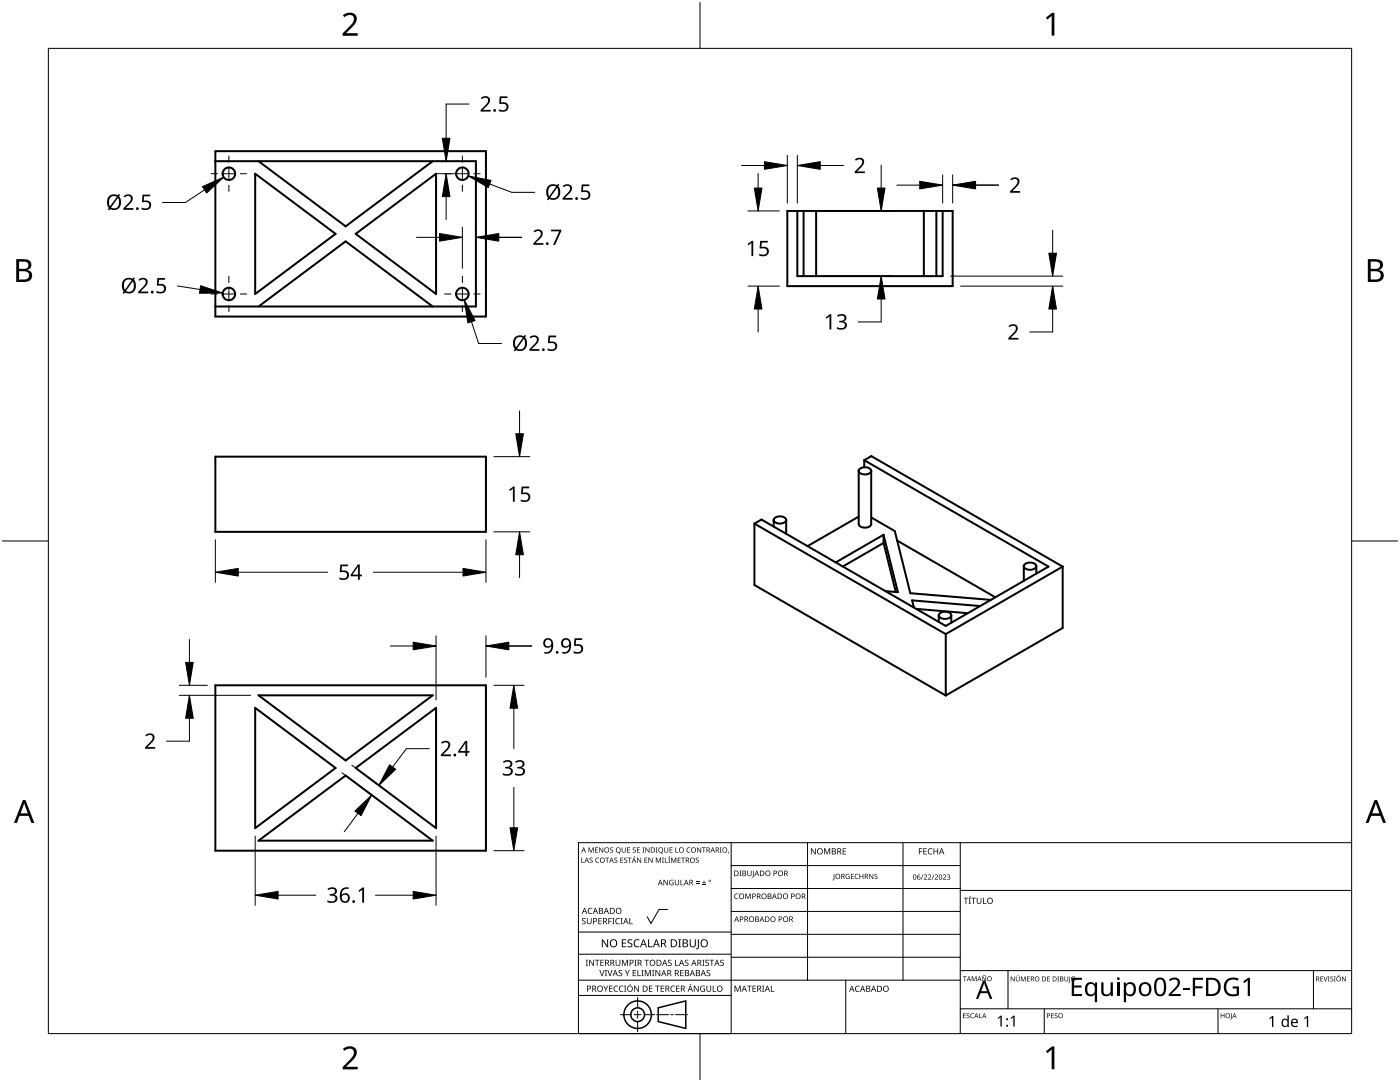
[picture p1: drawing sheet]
<svg xmlns="http://www.w3.org/2000/svg" width="279mm" height="216mm" viewBox="0 0 279 216" stroke-linecap="round" stroke-linejoin="round" font-family="sans-serif">
<g fill="none" stroke="#000" stroke-width=".4">
<path d="M43 30.2h54v33h-54zM43 32.2h52v29h-52M50.9 34.7l16.1 12-16.1 12zM51.6 32.2l17.4 13 17.4-13M71 46.7l16-12v24zM157.1 42.1h33v15h-33zM159.1 42.1v13h29v-13M160.4 42.1v13M162.9 42.1v13M184.4 42.1v13M186.9 42.1v13M51.6 61.2l17.4-13 17.4 13"/>
<path d="M43 91.1h54v15h-54zM171.4 94v10.6a1.44 1.44 0 0 0 2.5 0v-10.6M171.5 93.7a1.56 1.56 0 0 1 2.4 .3 1.44 1.44 0 0 1-2.5 0zM172.5 91.8l36.7 21.3-20.5 11.8-36.7-21.2-1.4 .8M172.5 91.8l1.4-.8 38.2 22.1M172.5 91.8v1.4M150.6 104.5v12.2l38.1 22.1M150.6 104.5l38.1 22M154.4 103.8v1.3M154.5 103.5a1.56 1.56 0 0 1 2.4 .3 1.44 1.44 0 0 1-2.5 0zM156.9 103.8v2.7M171.4 103.1l-10.2 5.9"/>
<path d="M173.9 103.2l4.7 2.8 3.1 12.4 16 1.3M176.3 106.7v1.6M176.3 106.7l2.9 11.5-2.5-.2M176.3 106.7l-9.5 5.5M176.3 108.3l2.5 9.8M176.3 108.3l-8.1 4.7M179 107.9l19.6 11.3M204.3 113v2.9M204.4 112.7a1.56 1.56 0 0 1 2.4 .3 1.44 1.44 0 0 1-2.5 0zM206.8 113v1.5M212.1 113.1l-23.4 13.4M212.1 113.1v12.2l-23.4 13.5"/>
<path d="M43 136.7h54v33h-54zM51.6 138.7h34.8l-17.4 13zM182.9 121.5l10.2 .9M187.4 122.8v1.3M187.4 122.5a1.56 1.56 0 0 1 2.5 .3 1.44 1.44 0 0 1-2.5 0zM188.7 126.5v12.3M189.9 122.8v1.5M195.6 120.9l-13.6-1.1 .4 1.4M50.9 141.2l16.1 12-16.1 12zM71 153.2l16-12v24zM51.6 167.7l17.4-13 17.4 13z"/>
<circle cx="45.7" cy="34.7" r="1.25"/>
<circle cx="92.3" cy="34.7" r="1.25"/>
<circle cx="45.7" cy="58.7" r="1.25"/>
<circle cx="92.3" cy="58.7" r="1.25"/>
</g>
<path d="M9.7 9.7h260v196.5h-260z" fill="none" stroke="#000" stroke-width=".2"/>
<path d="M139.7 .5v9.2M.5 108h9.2M269.7 108h9.2M139.7 206.2v9.2" fill="none" stroke="#000" stroke-width=".2"/>
<g fill="#000">
<path d="M68.4 3.1a1.64 1.64 0 0 1 2.8 .4 2.52 2.52 0 0 1-1.2 2.2l-.9 .9h2.3v.5h-3v-.4l1.2-1.2a1.95 1.95 0 0 0 .9-2.2 1.23 1.23 0 0 0-1.8 .1zM208.7 3.5l1.3-.9h.4v4.5h-.5v-4l-.9 .8zM68.4 209.3a1.64 1.64 0 0 1 2.8 .4 2.52 2.52 0 0 1-1.2 2.2l-.9 1h2.3v.5h-3v-.5l1.2-1.2a1.95 1.95 0 0 0 .9-2.1 1.23 1.23 0 0 0-1.8 .1zM208.7 209.8l1.3-1h.4v4.6h-.5v-4l-.9 .7z"/>
<path d="M3.2 51.7h1.3a1.28 1.28 0 0 1 1.7 1.3 1.04 1.04 0 0 1-.8 .9 1.23 1.23 0 0 1 1 1.5 1.23 1.23 0 0 1-1.6 .9h-1.6zM3.8 54.1v1.7h.9a.86 .86 0 0 0 1.1-.9 .86 .86 0 0 0-1.1-.8zM3.8 52.2v1.4h.8a.78 .78 0 0 0 1.1-.7 .78 .78 0 0 0-1.1-.7z"/>
<path d="M273 51.7h1.3a1.28 1.28 0 0 1 1.7 1.3 1.04 1.04 0 0 1-.9 .9 1.23 1.23 0 0 1 1 1.5 1.23 1.23 0 0 1-1.5 .9h-1.6zM273.6 54.1v1.7h.9a.86 .86 0 0 0 1.1-.9 .86 .86 0 0 0-1.2-.8zM273.6 52.2v1.4h.8a.78 .78 0 0 0 1-.7 .78 .78 0 0 0-1.1-.7z"/>
<path d="M4.6 159.6h.5l1.8 4.6h-.6l-.6-1.4h-1.8l-.5 1.4h-.6zM4.8 160.2l-.7 2.1h1.4z"/>
<path d="M274.3 159.6h.5l1.8 4.6h-.6l-.5-1.4h-1.8l-.6 1.4h-.6zM274.6 160.2l-.7 2.1h1.4z"/>
</g>
<g fill="none" stroke="#000" stroke-width=".2">
<path d="M145.9 168.1v38.1h-30.5v-38.1h154.3M145.9 172.7h45.7M145.9 177.3h45.7M161.2 168.1v27.5M180.2 168.1v27.5M191.6 168.1v38.1M191.6 177.7h78.1M115.4 198.6h30.5M115.4 195.6h76.2M115.4 190.4h30.5M115.4 186h30.5M127.3 199v2.1"/>
<path d="M133.2 181.5h-1.7l-1.6 2.8-.7-1.4M145.9 181.9h45.7M145.9 186.4h45.7M145.9 191h45.7M168.8 195.6v10.6M191.6 193.7h78.1M201.2 193.7v7.6M262.1 193.7v7.6M123.8 202.5h2.1M126.6 202.5h1.3M127.3 201.8v1.4M127.3 203.8v2.1"/>
<path d="M128.6 202.5h2.1M131 202.5h2.4M133.8 202.5h.6M134.8 202.5h2.4M191.6 201.3h78.1M208.4 201.3v4.9M243.1 201.3v4.9"/>
</g>
<g fill="#000">
<path d="M116 171.1h.1v1h.5v.1h-.6zM117.5 169.1h.1l.4 .8 .3-.8h.2v1h-.1v-.9l-.5 .9-.3-.9v.9h-.1zM117.7 171.2l.4-.1 .2 .1-.1 .1a.24 .24 0 0 0-.3-.1 .24 .24 0 0 0-.1 .3 .24 .24 0 0 0 .3 .1 .34 .34 0 0 1 .1 .5 .34 .34 0 0 1-.5 .1v-.2a.26 .26 0 0 0 .4 .1 .26 .26 0 0 0 0-.4 .26 .26 0 0 0-.3-.1zM118.9 171.3l.4-.2 .3 .1-.1 .1a.41 .41 0 0 0-.6 .4 .41 .41 0 0 0 .7 .3 .49 .49 0 0 1-.7 0 .49 .49 0 0 1 0-.7zM118.8 169.1h.5v.1h-.4v.3h.4v.1h-.4v.4h.4v.1h-.5zM119.6 169.1h.1l.6 .9v-.9h.1v1h-.2l-.5-.8v.8h-.1zM120.8 171.1h.8v.1h-.4v1h-.1v-1h-.3zM121.8 169.2l.3-.1h.3l-.1 .2a.24 .24 0 0 0-.3-.1 .24 .24 0 0 0-.1 .3 .24 .24 0 0 0 .3 .1 .34 .34 0 0 1 .1 .5 .34 .34 0 0 1-.5 0v-.1a.26 .26 0 0 0 .3 0 .26 .26 0 0 0 .1-.3 .26 .26 0 0 0-.3-.1zM122.6 171.2l.4-.1 .2 .1v.1a.24 .24 0 0 0-.4-.1 .24 .24 0 0 0-.1 .3 .24 .24 0 0 0 .3 .1 .34 .34 0 0 1 .1 .5 .34 .34 0 0 1-.5 .1v-.2a.26 .26 0 0 0 .4 .1 .26 .26 0 0 0 .1-.4 .26 .26 0 0 0-.4-.1zM123.8 171.1h.6v.1h-.5v.4h.5v.1h-.5v.4h.5v.1h-.6zM124.1 169.1h.1v.7a.27 .27 0 0 0 .3 .2 .27 .27 0 0 0 .2-.2v-.7h.2v.7a.4 .4 0 0 1-.4 .3 .4 .4 0 0 1-.4-.3zM124.6 171.2l.4-.1 .2 .1-.1 .1a.24 .24 0 0 0-.3-.1 .24 .24 0 0 0-.1 .3 .24 .24 0 0 0 .3 .1 .34 .34 0 0 1 .1 .5 .34 .34 0 0 1-.5 .1v-.2a.26 .26 0 0 0 .4 .1 .26 .26 0 0 0 0-.4 .26 .26 0 0 0-.3-.1z"/>
<path d="M125.2 169.1h.5v.1h-.4v.3h.4v.1h-.4v.4h.4v.1h-.5zM125.3 171.1h.8v.1h-.4v1h-.1v-1h-.3zM126.6 170.8h.1l-.3 .3zM126.3 169.2l.4-.1h.2v.2a.24 .24 0 0 0-.4-.1 .24 .24 0 0 0-.1 .3 .24 .24 0 0 0 .3 .1 .34 .34 0 0 1 .1 .5 .34 .34 0 0 1-.5 0v-.1a.26 .26 0 0 0 .4 0 .26 .26 0 0 0 .1-.3 .26 .26 0 0 0-.4-.1zM127.1 169.1h.6v.1h-.4v.3h.4v.1h-.4v.4h.4v.1h-.6zM127.1 171.1h.2l.5 .9v-.9h.2v1.1h-.2l-.6-.9 .1 .9h-.2zM128.2 169.1h.4l-.1 .1v.8l.1 .1h-.4l.1-.1v-.8zM128.6 171.1h.6v.1h-.5v.4h.5v.1h-.5v.4h.5v.1h-.6zM128.8 169.1h.1l.6 .9v-.9h.1v1h-.1l-.6-.8v.8h-.1zM129.4 171.1h.2l.5 .9v-.9h.1v1.1h-.1l-.6-.9v.9h-.1zM130.9 169.1h.3l-.1 .1v.8l.1 .1h-.3l.1-.1v-.8zM130.9 171.1h.2l.3 .9 .3-.9h.2v1.1h-.1v-.9l-.5 .9-.3-.9v.9h-.1z"/>
<path d="M132.1 171.1h.4l-.1 .1v.9l.1 .1h-.4l.1-.1v-.9zM132.7 171.1h.1v1h.5v.1h-.6zM132.4 175.6h.2l.6 .9v-.9h.1v1h-.2l-.6-.9v.9h-.1zM132.6 169.1h.1v.7a.27 .27 0 0 0 .3 .2 .27 .27 0 0 0 .2-.2v-.7h.2v.7a.4 .4 0 0 1-.4 .3 .4 .4 0 0 1-.4-.3zM133.6 170.8h.2l-.3 .3zM133.4 171.1h.3l-.1 .1v.9l.1 .1h-.3l.1-.1v-.9zM133.7 175.7l.5-.2 .2 .1v.1a.45 .45 0 0 0-.7 .4 .45 .45 0 0 0 .6 .4v-.3h-.2v-.1h.3v.5a.6 .6 0 0 1-.8-.1 .6 .6 0 0 1 .1-.8zM133.6 169.1h.6v.1h-.4v.3h.4v.1h-.4v.4h.4v.1h-.6zM133.9 171.1h.2l.3 .9 .4-.9h.2v1.1h-.2v-.9l-.4 .9-.3-.9v.9h-.2zM134.8 169.1h.1v.9h.5v.1h-.6zM134.7 175.6h.1v.7a.28 .28 0 0 0 .3 .2 .28 .28 0 0 0 .3-.2v-.7h.1v.7a.42 .42 0 0 1-.4 .4 .42 .42 0 0 1-.4-.4zM135.8 175.6h.1v.9h.5v.1h-.6z"/>
<path d="M135.2 171.1h.6v.1h-.4v.4h.4v.1h-.4v.4h.4v.1h-.6zM135.9 171.1h.8v.1h-.3v1h-.2v-1h-.3zM137.1 169.2l.5-.1h.2l-.1 .2a.41 .41 0 0 0-.6 .3 .41 .41 0 0 0 .7 .4 .49 .49 0 0 1-.7-.1 .49 .49 0 0 1 0-.7zM138.9 176.2h.7v.1h-.7zM138.9 175.9h.7v.1h-.7zM138.9 171.2l.3-.1 .2 .1v.1a.24 .24 0 0 0-.3-.1 .24 .24 0 0 0-.1 .3 .24 .24 0 0 0 .3 .1 .34 .34 0 0 1 .1 .5 .34 .34 0 0 1-.5 .1v-.2a.26 .26 0 0 0 .3 .1 .26 .26 0 0 0 .1-.4 .26 .26 0 0 0-.3-.1zM139.1 169.1h.2l.5 .9v-.9h.1v1h-.1l-.6-.8v.8h-.1zM140.1 176.5h.8v.1h-.8zM140.1 169.1h.8v.1h-.4v.9h-.1v-.9h-.3zM140.4 175.7h.2v.3h.3v.2h-.3v.3h-.2v-.3h-.3v-.2h.3zM143.6 169.1h.4l-.1 .1v.8l.1 .1h-.4l.2-.1v-.8zM145.3 170h.2l-.2 .3z"/>
<path d="M146.7 178.4l.4-.1h.3l-.1 .2a.44 .44 0 0 0-.6 .4 .44 .44 0 0 0 .6 .3 .52 .52 0 0 1-.7 0 .52 .52 0 0 1 .1-.8zM147.6 173.7h.4l-.2 .1v.9l.2 .1h-.4l.1-.1v-.9zM148.8 178.3h.2l.3 .9 .3-.9h.2v1.1h-.1v-1l-.4 1h-.1l-.3-1v1h-.1zM149.1 173.7h.2v.7a.28 .28 0 0 0 .3 .3 .28 .28 0 0 0 .3-.3v-.7h.1v.7a.42 .42 0 0 1-.4 .4 .42 .42 0 0 1-.5-.4zM150.3 173.7h.1v1.2l-.3 .2-.1-.1 .3-.1zM161.8 169.3h.2l.7 1v-1h.1v1.2h-.2l-.6-1v1h-.2zM164.5 169.3h.2l.4 1 .4-1h.2v1.2h-.2v-1.1l-.4 1.1h-.1l-.4-1.1v1.1h-.1zM166.4 174.4h.1v1l-.3 .3-.1-.2 .3-.1zM168.2 169.3h.6v.1h-.5v.4h.5v.1h-.5v.4h.5v.2h-.6zM168.9 174.5l.4-.1h.3l-.1 .1a.42 .42 0 0 0-.6 .3 .42 .42 0 0 0 .6 .5v-.3h-.3v-.2h.4v.5a.56 .56 0 0 1-.8-.1 .56 .56 0 0 1 .1-.7zM169.8 174.4h.6v.1h-.4v.3h.4v.1h-.4v.4h.4v.1h-.6zM170.7 174.5l.4-.1h.2v.1a.41 .41 0 0 0-.6 .4 .41 .41 0 0 0 .6 .3 .48 .48 0 0 1-.7 0 .48 .48 0 0 1 .1-.7z"/>
<path d="M171.5 174.4h.2v.4h.5v-.4h.1v1h-.1v-.5h-.5v.5h-.2zM173.5 174.4h.1l.6 .8v-.8h.1v1h-.2l-.5-.9v.9h-.1zM174.6 174.5l.3-.1h.2v.1a.24 .24 0 0 0-.3-.1 .24 .24 0 0 0-.1 .3 .24 .24 0 0 0 .3 .2 .33 .33 0 0 1 .1 .5 .33 .33 0 0 1-.6 0l.1-.1a.26 .26 0 0 0 .3 0 .26 .26 0 0 0 .1-.3 .26 .26 0 0 0-.4-.1zM183.4 169.3h.7v.1h-.6v.4h.5v.2h-.5v.5h-.1zM184.2 174.5h.1l-.4 1h-.1zM184.3 169.3h.7v.1h-.6v.4h.5v.1h-.5v.4h.6v.2h-.7zM184.4 174.6a.37 .37 0 0 1 .6 0 .37 .37 0 0 1-.3 .6l-.2 .2h.5v.1h-.6l.2-.4a.27 .27 0 0 0 .3-.3 .27 .27 0 0 0-.4-.2zM185.3 169.4l.4-.2 .4 .1-.1 .1a.49 .49 0 0 0-.7 .5 .49 .49 0 0 0 .7 .4 .52 .52 0 0 1-.6 .1 .52 .52 0 0 1-.2-.6zM185.2 174.6a.37 .37 0 0 1 .6 0 .37 .37 0 0 1-.2 .6l-.3 .2h.6v.1h-.7l.3-.4a.27 .27 0 0 0 .2-.3 .27 .27 0 0 0-.3-.2zM186.3 174.5h.2l-.4 1h-.1zM186.5 174.6a.37 .37 0 0 1 .6 0 .37 .37 0 0 1-.2 .6l-.2 .2h.5v.1h-.7l.3-.4a.27 .27 0 0 0 .3-.3 .27 .27 0 0 0-.4-.2zM186.3 169.3h.1v.5h.7v-.5h.1v1.2h-.1v-.6h-.7v.6h-.1z"/>
<path d="M188.2 174.6a.37 .37 0 0 1 .6 0 .37 .37 0 0 1-.3 .6l-.2 .2h.5v.1h-.6l.2-.4a.27 .27 0 0 0 .3-.3 .27 .27 0 0 0-.4-.2zM189 174.6a.32 .32 0 0 1 .5-.1 .32 .32 0 0 1 0 .5h-.1a.32 .32 0 0 1 .2 .4 .32 .32 0 0 1-.5 .1l-.1-.1a.26 .26 0 0 0 .4 .1 .26 .26 0 0 0 0-.4l-.3-.2a.23 .23 0 0 0 .4 0 .23 .23 0 0 0-.1-.4 .23 .23 0 0 0-.3 .2zM193.6 178.8h.2l-.4 .2zM194.9 179.1h.2v.8a.32 .32 0 0 0 .3 .3 .32 .32 0 0 0 .3-.3v-.8h.2v.8a.47 .47 0 0 1-.5 .5 .47 .47 0 0 1-.5-.5zM116.2 183.3l.4-.1h.3l-.1 .2a.25 .25 0 0 0-.4-.1 .25 .25 0 0 0 0 .4 .4 .4 0 0 1 .5 .3 .4 .4 0 0 1-.3 .4 .4 .4 0 0 1-.5-.2l.2 .1a.27 .27 0 0 0 .4-.2 .27 .27 0 0 0-.3-.3l-.2-.2zM116.9 191.5h.4l-.1 .1v1l.1 .1h-.4l.1-.1v-1zM117.5 181.3l.4-.2 .3 .1v.1a.49 .49 0 0 0-.7 .5 .49 .49 0 0 0 .7 .4 .52 .52 0 0 1-.7 .1 .52 .52 0 0 1-.2-.6zM117.1 183.2h.2v.8a.32 .32 0 0 0 .3 .3 .32 .32 0 0 0 .3-.3v-.8h.2v.8a.47 .47 0 0 1-.5 .4 .47 .47 0 0 1-.5-.4zM117.6 191.5h.2l.6 1v-1h.1v1.2h-.1l-.7-1v1h-.1zM118.7 191.5h.9v.1h-.3v1.1h-.2v-1.1h-.4zM119.6 193.6h.2l.3 1 .4-1h.1l-.4 1.2h-.1zM119.4 183.2h.7v.1h-.5v.4h.5v.1h-.5v.5h.5v.1h-.7z"/>
<path d="M119.8 191.5h.7v.1h-.5v.4h.5v.2h-.5v.4h.5v.1h-.7zM120.4 196.7h.2l.3 .6 .3-.6h.2l-.4 .7v.5h-.2v-.5zM120.7 193.6h.4l-.1 .1v1l.1 .1h-.4l.2-.1v-1zM121.2 193.6h.2l.3 1 .4-1h.1l-.4 1.2h-.1zM120.1 187.4h.2l.9 1.3v-1.3h.2v1.6h-.3l-.8-1.3v1.3h-.2zM121.4 183.2h.7v.1h-.5v.5h.5v.1h-.5v.5h-.2zM121.5 196.7h.7v.1h-.5v.4h.5v.1h-.5v.5h.5v.1h-.7zM122.2 183.2h.4l-.1 .1v1l.1 .1h-.4l.1-.1v-1zM122.6 196.8l.4-.1h.4l-.1 .2a.49 .49 0 0 0-.7 .4 .49 .49 0 0 0 .7 .4 .52 .52 0 0 1-.6 .1 .52 .52 0 0 1-.3-.6zM123 183.3l.4-.1h.3v.2a.49 .49 0 0 0-.7 .4 .49 .49 0 0 0 .7 .4 .52 .52 0 0 1-.7 .1 .52 .52 0 0 1-.2-.6zM122.9 191.5h.1v.8a.32 .32 0 0 0 .3 .3 .32 .32 0 0 0 .3-.3v-.8h.2v.8a.47 .47 0 0 1-.5 .4 .47 .47 0 0 1-.4-.4zM123.7 196.8l.4-.1h.3v.2a.49 .49 0 0 0-.7 .4 .49 .49 0 0 0 .7 .4 .52 .52 0 0 1-.7 .1 .52 .52 0 0 1-.2-.6z"/>
<path d="M123.5 193.7l.4-.2 .3 .1-.1 .1a.25 .25 0 0 0-.4-.1 .25 .25 0 0 0 0 .4 .4 .4 0 0 1 .5 .3 .4 .4 0 0 1-.3 .5 .4 .4 0 0 1-.5-.2h.2a.27 .27 0 0 0 .4-.1 .27 .27 0 0 0-.3-.3l-.3-.2zM123.8 183.2h.5l-.2 .1v1l.2 .1h-.5l.2-.1v-1zM124.1 191.5h.2l.4 1 .4-1h.2v1.2h-.1v-1l-.4 1h-.1l-.4-1v1h-.2zM124.1 187.4h.9v.2h-.7v.5h.6v.2h-.6v.5h.7v.2h-.9zM124.5 196.7h.5l-.2 .1v1l.2 .1h-.5l.2-.1v-1zM124.7 193.6h.2l.3 .6 .3-.6h.2l-.4 .7v.5h-.2v-.5zM125.8 196.3h.1l-.3 .3zM125.6 183.2h.2v1.1h.5v.1h-.7zM125.3 187.6l.3-.2 .6 .1-.2 .1a.33 .33 0 0 0-.6 .2 .33 .33 0 0 0 .5 .4 .47 .47 0 0 1 .3 .6 .47 .47 0 0 1-.7 .2h-.3v-.2h.2a.35 .35 0 0 0 .6-.2 .35 .35 0 0 0-.5-.4l-.2-.2zM126.3 193.6h.6v.1h-.5v.4h.5v.1h-.5v.4h.5v.2h-.6zM126.6 191.5h.4l-.1 .1v1l.1 .1h-.4l.1-.1v-1zM126.7 187.6l.5-.2 .4 .1v.2a.63 .63 0 0 0-.9 .5 .63 .63 0 0 0 .9 .6v.2a.83 .83 0 0 1-1.1-.3 .83 .83 0 0 1 .2-1.1z"/>
<path d="M127.2 193.6h.2v1h.5v.2h-.7zM126.5 196.7h.2l.7 1v-1h.1v1.2h-.2l-.6-1v1h-.2zM128 193.6h.4l-.1 .1v1l.1 .1h-.4l.2-.1v-1zM128.6 191.5h.9v.1h-.3v1.1h-.2v-1.1h-.4zM128.7 193.6h.2l.4 1 .4-1h.2v1.2h-.2l.1-1.1-.5 1.1h-.1l-.4-1.1v1.1h-.1zM129.3 187.4h.2v1.4h.7v.2h-.9zM129.5 196.7h.7v.1h-.5v.4h.5v.1h-.5v.5h.5v.1h-.7zM130.1 193.6h.5l-.2 .1v1l.2 .1h-.5l.2-.1v-1zM130.8 196.7h.9v.1h-.4v1.1h-.2v-1.1h-.3zM130.8 193.6h.2l.6 1v-1h.2v1.2h-.2l-.7-1v1h-.1zM131.9 196.7h.6v.1h-.5v.4h.5v.1h-.5v.5h.5v.1h-.6zM133.4 191.6l.4-.1 .2 .1v.1a.25 .25 0 0 0-.4-.1 .25 .25 0 0 0 0 .4 .4 .4 0 0 1 .4 .3 .4 .4 0 0 1-.2 .5 .4 .4 0 0 1-.5-.3l.2 .1a.27 .27 0 0 0 .4-.2 .27 .27 0 0 0-.4-.3l-.2-.2z"/>
<path d="M134 196.8l.4-.1h.3v.2a.49 .49 0 0 0-.7 .4 .49 .49 0 0 0 .7 .4 .52 .52 0 0 1-.7 .1 .52 .52 0 0 1-.2-.6zM134.7 191.5h.2v1.1h.5v.1h-.7zM134.9 196.7h.7v.1h-.5v.4h.5v.1h-.5v.5h.5v.1h-.7zM135.4 187.4h.5l-.2 .2v1.3l.2 .1h-.5l.1-.1v-1.3zM135.7 193.6h.7v.1h-.5v.4h.5v.1h-.5v.4h.5v.2h-.7zM136.7 191.6l.4-.1 .3 .1-.1 .1a.25 .25 0 0 0-.4-.1 .25 .25 0 0 0 0 .4 .4 .4 0 0 1 .5 .3 .4 .4 0 0 1-.3 .5 .4 .4 0 0 1-.5-.3l.2 .1a.27 .27 0 0 0 .5-.2 .27 .27 0 0 0-.4-.3l-.2-.2zM137.8 196.3h.2l-.3 .3zM137.7 187.4h.2v1.1a.41 .41 0 0 0 .4 .4 .41 .41 0 0 0 .4-.4v-1.1h.2v1.1a.61 .61 0 0 1-.6 .5 .61 .61 0 0 1-.6-.6zM139.3 187.4h.2l-.1 1.8a.27 .27 0 0 1-.3 .2 .27 .27 0 0 1-.2-.2l.4-.1zM138.5 196.7h.1l.7 1v-1h.1v1.2h-.1l-.7-1v1h-.1zM139.9 196.8l.5-.1h.3l-.1 .2a.5 .5 0 0 0-.7 .3 .5 .5 0 0 0 .7 .6v-.4h-.3v-.1h.4v.5a.66 .66 0 0 1-.9-.1 .66 .66 0 0 1 .1-.9zM140.1 191.5h.5l-.2 .1v1l.2 .1h-.5l.2-.1v-1z"/>
<path d="M140.8 191.6l.4-.1 .3 .1-.1 .1a.25 .25 0 0 0-.4-.1 .25 .25 0 0 0 0 .4 .4 .4 0 0 1 .5 .3 .4 .4 0 0 1-.3 .5 .4 .4 0 0 1-.5-.3l.2 .1a.27 .27 0 0 0 .5-.2 .27 .27 0 0 0-.4-.3l-.2-.2zM141.1 193.7l.4-.2 .2 .1v.1a.25 .25 0 0 0-.4-.1 .25 .25 0 0 0 0 .4 .4 .4 0 0 1 .4 .3 .4 .4 0 0 1-.2 .5 .4 .4 0 0 1-.5-.2h.2a.27 .27 0 0 0 .4-.1 .27 .27 0 0 0-.4-.3l-.2-.2zM141 196.7h.1v.8a.32 .32 0 0 0 .4 .3 .32 .32 0 0 0 .3-.3v-.8h.1v.8a.47 .47 0 0 1-.4 .4 .47 .47 0 0 1-.5-.4zM141.6 191.5h.9v.1h-.4v1.1h-.1v-1.1h-.4zM142.2 196.7h.2v1.1h.5v.1h-.7zM143.8 191.6l.4-.1 .2 .1v.1a.25 .25 0 0 0-.4-.1 .25 .25 0 0 0 0 .4 .4 .4 0 0 1 .5 .3 .4 .4 0 0 1-.3 .5 .4 .4 0 0 1-.5-.3l.2 .1a.27 .27 0 0 0 .4-.2 .27 .27 0 0 0-.3-.3l-.3-.2zM146.6 196.7h.2l.4 1 .4-1h.2v1.2h-.1v-1.1l-.4 1.1h-.2l-.4-1.1v1.1h-.1zM149.1 196.7h.9v.1h-.4v1.1h-.1v-1.1h-.4zM150.2 196.7h.7v.1h-.6v.4h.5v.1h-.5v.5h.6v.1h-.7zM152.1 196.7h.4l-.1 .1v1l.1 .1h-.4l.1-.1v-1zM153.8 196.7h.2v1.1h.5v.1h-.7zM170.8 196.8l.4-.1 .4 .1-.1 .1a.49 .49 0 0 0-.7 .4 .49 .49 0 0 0 .7 .4 .52 .52 0 0 1-.6 .1 .52 .52 0 0 1-.3-.6z"/>
<path d="M192.2 194.8h.7v.1h-.3v.9h-.1v-.9h-.3zM192.3 179.1h.9v.2h-.3v1.1h-.2v-1.1h-.4zM193.3 179.1h.5l-.2 .2v.9l.2 .2h-.5l.2-.2v-.9zM193.9 194.8h.2l.3 .8 .3-.8h.2v1h-.1v-.9l-.4 .9-.4-.9v.9h-.1zM193.8 179.1h1v.2h-.4v1.1h-.2v-1.1h-.4zM196.2 179.1h.1v1.1h.6v.2h-.7zM196.2 194.6h.5l-.1 .1h-.4zM196 194.8h.2l.5 .8v-.8h.1v1h-.1l-.6-.8v.8h-.1zM201.7 194.8h.2l.5 .9v-.9h.1v1h-.2l-.5-.8v.8h-.1zM203.1 194.6h.2l-.3 .2zM202.7 194.8h.2v.7a.25 .25 0 0 0 .2 .2 .25 .25 0 0 0 .3-.2v-.7h.1v.7a.37 .37 0 0 1-.4 .3 .37 .37 0 0 1-.4-.3zM203.7 194.8h.2l.3 .8 .3-.8h.2v1h-.1v-.8l-.4 .8-.4-.8 .1 .8h-.2z"/>
<path d="M205 194.8h.5v.2h-.4v.3h.4v.1h-.4v.3h.4v.1h-.5zM209 194.8h.5v.2h-.4v.3h.4v.1h-.4v.3h.4v.1h-.5zM211 194.8h.4l-.2 .1v.8l.2 .1h-.4l.1-.1v-.8zM212.4 194.8h.1v.7a.25 .25 0 0 0 .3 .2 .25 .25 0 0 0 .3-.2v-.7h.1v.7a.37 .37 0 0 1-.4 .3 .37 .37 0 0 1-.4-.3zM213.4 194.8h.1v1.1l-.3 .2v-.1l.2-.1zM213.9 195.1h2v.4h-1.5v1.1h1.4v.4h-1.4v1.3h1.5v.5h-2zM219.8 196h.4v1.8a.73 .73 0 0 0 .9 .6 .73 .73 0 0 0 .5-1v-1.4h.5v2.8h-.4v-.4a1.05 1.05 0 0 1-1.2 .4 1.05 1.05 0 0 1-.7-1zM233.3 195.5a1.21 1.21 0 0 1 1.4-.5 1.21 1.21 0 0 1 .8 1.3l-.4 .6-1.3 1.4h1.8v.5h-2.4v-.4l1-1a1.36 1.36 0 0 0 .7-1.8 1.1 1.1 0 0 0-1.4 .2zM236.1 197.2h1.2v.4h-1.2zM238 195.1h2.1v.4h-1.6v1.3h1.5v.4h-1.5v1.6h-.5zM244.7 195.6a2.33 2.33 0 0 1 2.5-.3l-.2 .4a1.5 1.5 0 0 0-2.2 .7 1.5 1.5 0 0 0 1.3 2l.7-.1v-1.1h-.8v-.4h1.3v1.8a2.11 2.11 0 0 1-2.9-.7 2.3 2.3 0 0 1 .3-2.3zM248.1 195.9l1-.8h.4v3.7h-.5v-3.2l-.7 .6z"/>
<path d="M263.5 194.8h.6v.2h-.5v.3h.4v.1h-.4v.3h.5v.1h-.6zM264.1 194.8h.2l.2 .9 .3-.9h.2l-.4 1h-.1zM265 194.8h.4l-.2 .1v.8l.2 .1h-.4l.1-.1v-.8zM265.5 194.9l.4-.1 .2 .1-.1 .1a.24 .24 0 0 0-.3-.1 .24 .24 0 0 0-.1 .4 .24 .24 0 0 0 .4 0 .31 .31 0 0 1-.1 .5 .31 .31 0 0 1-.4-.1 .24 .24 0 0 0 .3 .1 .24 .24 0 0 0 .1-.4l-.4-.2zM266.2 194.8h.4l-.1 .1v.8l.1 .1h-.4l.1-.1v-.8zM267.2 194.6h.1l-.2 .2zM267.8 194.8h.2l.5 .9v-.9h.1v1h-.2l-.5-.8v.8h-.1zM192.2 202.2h.5v.1h-.4v.3h.4v.1h-.4v.4h.4v.1h-.5zM192.9 202.3l.4-.1h.2l-.1 .1a.24 .24 0 0 0-.3 0 .24 .24 0 0 0-.1 .3 .24 .24 0 0 0 .4 .1 .31 .31 0 0 1-.1 .5 .31 .31 0 0 1-.4-.2 .24 .24 0 0 0 .3 .1 .24 .24 0 0 0 .1-.3l-.4-.2zM193.8 202.3l.3-.1h.3l-.1 .1a.39 .39 0 0 0-.5 .4 .39 .39 0 0 0 .5 .3 .46 .46 0 0 1-.6 0 .46 .46 0 0 1 .1-.7zM195.4 202.2h.1v.8h.5v.2h-.6zM199.1 203.1l.6-.4h.2v2.1h-.2v-1.9l-.5 .4z"/>
<path d="M201.7 203.1l.6-.4h.2v2.1h-.3v-1.9l-.4 .4zM209.8 202.2h.5v.1h-.4v.3h.4v.1h-.4v.4h.4v.1h-.5zM210.5 202.3l.4-.1h.2l-.1 .1a.24 .24 0 0 0-.3 0 .24 .24 0 0 0-.1 .3 .24 .24 0 0 0 .3 .1 .31 .31 0 0 1 0 .5 .31 .31 0 0 1-.4-.2 .24 .24 0 0 0 .3 .1 .24 .24 0 0 0 .1-.3l-.4-.2zM243.6 202.2h.1v.4h.5v-.4h.2v1h-.2v-.5h-.5v.5h-.1zM245.7 202.2h.1v1l-.3 .2v-.1l.2-.1zM253.3 203.2l.6-.5h.2v2.2h-.2v-1.9l-.5 .4zM260.3 203.2l.6-.5h.2v2.2h-.3v-1.9l-.4 .4z"/>
<path d="M116.4 169.1h.1l.4 1h-.1l-.1-.3h-.4l-.2 .3h-.1zM116.5 169.2l-.2 .5h.3z"/>
<path d="M117 171.1h.2l.4 1.1h-.2l-.1-.4h-.4l-.1 .4h-.2zM117.1 171.3l-.2 .4h.4z"/>
<path d="M119.7 171.7a.52 .52 0 0 1 1 0 .52 .52 0 0 1-1 0zM119.9 171.7a.38 .38 0 0 0 .7 0 .38 .38 0 0 0-.7 0z"/>
<path d="M120.5 169.6a.55 .55 0 0 1 1.1 0 .55 .55 0 0 1-1.1 0zM120.8 169.6a.38 .38 0 0 0 .7 0 .38 .38 0 0 0-.7 0z"/>
<path d="M122 171.1h.1l.4 1.1h-.1l-.2-.4h-.4l-.1 .4h-.1zM122 171.3l-.1 .4h.3z"/>
<path d="M123.1 169.2v-.1a.53 .53 0 0 1 .8 .3 .53 .53 0 0 1-.3 .7l.2 .3-.4-.3a.55 .55 0 0 1-.5-.3 .55 .55 0 0 1 .2-.6zM123 169.6a.4 .4 0 0 0 .8 0 .4 .4 0 0 0-.8 0z"/>
<path d="M126.5 171.1h.1l.4 1.1h-.1l-.2-.4h-.4l-.1 .4h-.1zM126.5 171.3l-.1 .4h.3z"/>
<path d="M129.9 169.1h.3a.52 .52 0 0 1 .5 .5 .52 .52 0 0 1-.5 .5h-.3zM130 169.2v.8h.4l.2-.3-.1-.3z"/>
<path d="M131.7 175.5h.1l.5 1.1h-.2l-.1-.3h-.4l-.2 .3h-.1zM131.8 175.7l-.2 .5h.3z"/>
<path d="M131.5 169.2l.1-.1a.53 .53 0 0 1 .7 .3 .53 .53 0 0 1-.3 .7l.3 .3-.4-.3a.54 .54 0 0 1-.5-.3 .54 .54 0 0 1 .1-.6zM131.5 169.6a.4 .4 0 0 0 .8 0 .4 .4 0 0 0-.8 0z"/>
<path d="M135.4 169.6a.55 .55 0 0 1 1.1 0 .55 .55 0 0 1-1.1 0zM135.6 169.6a.4 .4 0 0 0 .8 0 .4 .4 0 0 0-.8 0z"/>
<path d="M136.9 171.1h.2a.3 .3 0 0 1 .4 .2 .3 .3 0 0 1-.2 .4l.3 .5h-.2l-.2-.5h-.2v.5h-.1zM137 171.2v.4h.1a.2 .2 0 0 0 .3-.2 .2 .2 0 0 0-.3-.2z"/>
<path d="M136.9 175.5h.1l.4 1.1h-.1l-.1-.3h-.5l-.1 .3h-.1zM137 175.7l-.2 .5h.3z"/>
<path d="M137.6 175.6h.3a.31 .31 0 0 1 .4 .2 .31 .31 0 0 1-.2 .4l.3 .4h-.2l-.3-.4h-.2v.4h-.1zM137.7 175.7v.4h.2a.21 .21 0 0 0 .2-.2 .21 .21 0 0 0-.2-.2z"/>
<path d="M137.6 171.7a.55 .55 0 0 1 1.1 0 .55 .55 0 0 1-1.1 0zM137.8 171.7a.4 .4 0 0 0 .8 0 .4 .4 0 0 0-.8 0z"/>
<path d="M137.8 169.6a.55 .55 0 0 1 1.1 0 .55 .55 0 0 1-1.1 0zM138.1 169.6a.38 .38 0 0 0 .7 0 .38 .38 0 0 0-.7 0z"/>
<path d="M141 169.1h.3a.3 .3 0 0 1 .4 .2 .3 .3 0 0 1-.2 .4l.2 .4h-.1l-.3-.4h-.2v.4h-.1zM141.1 169.2v.4h.2a.2 .2 0 0 0 .2-.2 .2 .2 0 0 0-.2-.2z"/>
<path d="M141.4 175.8a.25 .25 0 0 1 .5 0 .25 .25 0 0 1-.5 0zM141.5 175.8a.15 .15 0 0 0 .3 0 .15 .15 0 0 0-.3 0z"/>
<path d="M142.2 169.1h.1l.4 1h-.1l-.2-.3h-.4l-.1 .3h-.1zM142.2 169.2l-.1 .5h.3z"/>
<path d="M142.8 169.1h.3a.3 .3 0 0 1 .4 .2 .3 .3 0 0 1-.2 .4l.3 .4h-.2l-.2-.4h-.2v.4h-.2zM143 169.2v.4h.1a.2 .2 0 0 0 .3-.2 .2 .2 0 0 0-.3-.2z"/>
<path d="M144.1 169.6a.52 .52 0 0 1 1 0 .52 .52 0 0 1-1 0zM144.3 169.6a.4 .4 0 0 0 .8 0 .4 .4 0 0 0-.8 0z"/>
<path d="M146.5 173.7h.4a.55 .55 0 0 1 .5 .6 .55 .55 0 0 1-.6 .5h-.3zM146.7 173.8v.9h.1a.43 .43 0 0 0 .5-.4 .43 .43 0 0 0-.5-.5z"/>
<path d="M148.2 173.7h.3a.28 .28 0 0 1 .4 .2 .28 .28 0 0 1-.2 .3 .29 .29 0 0 1 .2 .4 .29 .29 0 0 1-.4 .2h-.3zM148.3 174.3v.4h.2a.21 .21 0 0 0 .3-.2 .21 .21 0 0 0-.3-.2zM148.3 173.8v.4h.2a.19 .19 0 0 0 .2-.2 .19 .19 0 0 0-.2-.2z"/>
<path d="M147.4 178.8a.55 .55 0 0 1 1.1 0 .55 .55 0 0 1-1.1 0zM147.6 178.8a.45 .45 0 0 0 .9 0 .45 .45 0 0 0-.9 0z"/>
<path d="M150.1 178.3h.3a.36 .36 0 0 1 .4 .4 .36 .36 0 0 1-.5 .3v.4h-.2zM150.3 178.4v.4a.27 .27 0 0 0 .4-.2 .27 .27 0 0 0-.4-.2z"/>
<path d="M151.1 178.3h.3a.31 .31 0 0 1 .4 .2 .31 .31 0 0 1-.3 .4l.3 .5h-.1l-.3-.5h-.2v.5h-.1zM151.2 178.4v.4h.2a.21 .21 0 0 0 .2-.2 .21 .21 0 0 0-.2-.2z"/>
<path d="M151 173.7h.1l.4 1.1h-.1l-.2-.3h-.4l-.1 .3h-.2zM151 173.9l-.1 .5h.3z"/>
<path d="M151.7 173.7h.3a.55 .55 0 0 1 .5 .6 .55 .55 0 0 1-.5 .5h-.3zM151.8 173.8v.9h.2a.43 .43 0 0 0 .4-.4 .43 .43 0 0 0-.4-.5z"/>
<path d="M151.9 178.8a.55 .55 0 0 1 1.1 0 .55 .55 0 0 1-1.1 0zM152.1 178.8a.4 .4 0 0 0 .8 0 .4 .4 0 0 0-.8 0z"/>
<path d="M153.2 178.3h.3a.28 .28 0 0 1 .4 .1 .28 .28 0 0 1-.2 .4 .29 .29 0 0 1 .3 .4 .29 .29 0 0 1-.4 .2h-.4zM153.4 178.9v.4h.2a.21 .21 0 0 0 .2-.2 .21 .21 0 0 0-.2-.2zM153.4 178.4v.4h.2a.19 .19 0 0 0 .2-.2 .19 .19 0 0 0-.3-.2z"/>
<path d="M152.6 174.3a.55 .55 0 0 1 1.1 0 .55 .55 0 0 1-1.1 0zM152.9 174.3a.4 .4 0 0 0 .8 0 .4 .4 0 0 0-.8 0z"/>
<path d="M154.5 178.3h.1l.4 1.1h-.1l-.1-.3h-.5l-.1 .3h-.1zM154.5 178.4l-.1 .5h.3z"/>
<path d="M154.4 173.7h.3a.36 .36 0 0 1 .4 .5 .36 .36 0 0 1-.6 .2v.4h-.1zM154.5 173.8v.5a.27 .27 0 0 0 .4-.2 .27 .27 0 0 0-.4-.3z"/>
<path d="M155.2 178.3h.3a.55 .55 0 0 1 .6 .6 .55 .55 0 0 1-.6 .5h-.3zM155.3 178.4v.9h.2a.43 .43 0 0 0 .4-.4 .43 .43 0 0 0-.4-.5z"/>
<path d="M155.2 174.3a.55 .55 0 0 1 1.1 0 .55 .55 0 0 1-1.1 0zM155.4 174.3a.4 .4 0 0 0 .8 0 .4 .4 0 0 0-.8 0z"/>
<path d="M156.5 173.7h.3a.31 .31 0 0 1 .4 .2 .31 .31 0 0 1-.2 .4l.3 .5h-.2l-.2-.4h-.3v.4h-.1zM156.6 173.8v.4h.2a.21 .21 0 0 0 .3-.2 .21 .21 0 0 0-.3-.2z"/>
<path d="M156.2 178.8a.55 .55 0 0 1 1.1 0 .55 .55 0 0 1-1.1 0zM156.4 178.8a.4 .4 0 0 0 .8 0 .4 .4 0 0 0-.8 0z"/>
<path d="M157.9 178.3h.3a.36 .36 0 0 1 .4 .4 .36 .36 0 0 1-.6 .3v.4h-.1zM158 178.4v.4a.27 .27 0 0 0 .5-.2 .27 .27 0 0 0-.5-.2z"/>
<path d="M158.7 178.8a.55 .55 0 0 1 1.1 0 .55 .55 0 0 1-1.1 0zM158.9 178.8a.4 .4 0 0 0 .8 0 .4 .4 0 0 0-.8 0z"/>
<path d="M160 178.3h.3a.31 .31 0 0 1 .4 .2 .31 .31 0 0 1-.2 .4l.3 .5h-.2l-.2-.5h-.2v.5h-.2zM160.2 178.4v.4h.1a.21 .21 0 0 0 .3-.2 .21 .21 0 0 0-.3-.2z"/>
<path d="M163 169.9a.61 .61 0 0 1 1.2 0 .61 .61 0 0 1-1.2 0zM163.2 169.9a.45 .45 0 0 0 .9 0 .45 .45 0 0 0-.9 0z"/>
<path d="M166 169.3h.4a.31 .31 0 0 1 .4 .1 .31 .31 0 0 1-.2 .4 .33 .33 0 0 1 .2 .4 .33 .33 0 0 1-.4 .3h-.4zM166.2 169.9v.4h.2a.23 .23 0 0 0 .3-.2 .23 .23 0 0 0-.3-.2zM166.2 169.4v.4h.2a.21 .21 0 0 0 .3-.2 .21 .21 0 0 0-.3-.2z"/>
<path d="M167.1 169.3h.3a.35 .35 0 0 1 .5 .2 .35 .35 0 0 1-.3 .4l.4 .6h-.2l-.3-.5h-.2v.5h-.2zM167.3 169.4v.4h.1a.23 .23 0 0 0 .3-.2 .23 .23 0 0 0-.3-.2z"/>
<path d="M166.7 174.9a.51 .51 0 0 1 1 0 .51 .51 0 0 1-1 0zM166.9 174.9a.38 .38 0 0 0 .7 0 .38 .38 0 0 0-.7 0z"/>
<path d="M167.9 174.4h.3a.29 .29 0 0 1 .3 .2 .29 .29 0 0 1-.2 .3l.3 .5h-.1l-.3-.4h-.2v.4h-.1zM168 174.5v.4h.2a.2 .2 0 0 0 .2-.2 .2 .2 0 0 0-.2-.2z"/>
<path d="M172.6 174.4h.3a.29 .29 0 0 1 .3 .2 .29 .29 0 0 1-.2 .3l.3 .5h-.1l-.3-.4h-.2v.4h-.1zM172.7 174.5v.4h.2a.2 .2 0 0 0 .2-.2 .2 .2 0 0 0-.2-.2z"/>
<path d="M182.3 174.6h.4l.2 .5a.38 .38 0 0 1-.5 .4 .38 .38 0 0 1-.2-.6zM182.4 174.6v.1a.39 .39 0 0 0-.1 .4 .39 .39 0 0 0 .4 .3 .4 .4 0 0 0 .1-.5 .4 .4 0 0 0-.4-.3z"/>
<path d="M183.2 174.6l.4-.1-.3 .2-.1 .3a.33 .33 0 0 1 .5 .1 .33 .33 0 0 1-.3 .5 .33 .33 0 0 1-.4-.4zM183.1 175.2a.25 .25 0 0 0 .5 0 .25 .25 0 0 0-.5 0z"/>
<path d="M187.5 174.6h.4l.1 .5a.38 .38 0 0 1-.4 .4 .38 .38 0 0 1-.2-.6zM187.6 174.6l-.1 .1a.39 .39 0 0 0-.1 .4 .39 .39 0 0 0 .4 .3 .4 .4 0 0 0 .2-.5 .4 .4 0 0 0-.4-.3z"/>
<path d="M187.9 169.3h.1l.5 1.2h-.2l-.1-.4h-.5l-.2 .4h-.1zM187.9 169.4l-.2 .6h.4z"/>
<path d="M196.9 179.7a.61 .61 0 0 1 1.2 0 .61 .61 0 0 1-1.2 0zM197.2 179.8a.45 .45 0 0 0 .9 0 .45 .45 0 0 0-.9 0z"/>
<path d="M116.6 181.1h.1l.5 1.3h-.2l-.1-.4h-.5l-.1 .4h-.2zM116.7 181.3l-.2 .6h.3z"/>
<path d="M117.2 196.7h.3a.41 .41 0 0 1 .4 .5 .41 .41 0 0 1-.6 .2v.5h-.1zM117.3 196.8v.5a.29 .29 0 0 0 .5-.2 .29 .29 0 0 0-.5-.3z"/>
<path d="M118.2 196.7h.3a.35 .35 0 0 1 .5 .2 .35 .35 0 0 1-.3 .5l.4 .5h-.2l-.3-.5h-.2v.5h-.2zM118.4 196.8v.5h.1a.23 .23 0 0 0 .3-.3 .23 .23 0 0 0-.3-.2z"/>
<path d="M118.4 183.2h.3a.41 .41 0 0 1 .4 .5 .41 .41 0 0 1-.6 .2v.5h-.1zM118.5 183.3v.5a.29 .29 0 0 0 .5-.2 .29 .29 0 0 0-.5-.3z"/>
<path d="M118.7 181.1h.2l.5 1.3h-.2l-.1-.4h-.5l-.2 .4h-.1zM118.8 181.3l-.2 .6h.4z"/>
<path d="M119.5 181.2h.4a.31 .31 0 0 1 .4 .1 .31 .31 0 0 1-.2 .4 .33 .33 0 0 1 .3 .4 .33 .33 0 0 1-.4 .3h-.5zM119.7 181.8v.4h.2a.23 .23 0 0 0 .3-.2 .23 .23 0 0 0-.3-.2zM119.7 181.3v.4h.2a.21 .21 0 0 0 .3-.2 .21 .21 0 0 0-.3-.2z"/>
<path d="M119.1 197.3a.61 .61 0 0 1 1.2 0 .61 .61 0 0 1-1.2 0zM119.4 197.3a.45 .45 0 0 0 .9 0 .45 .45 0 0 0-.9 0z"/>
<path d="M120.4 183.2h.3a.35 .35 0 0 1 .4 .2 .35 .35 0 0 1-.2 .5l.3 .5h-.2l-.3-.5h-.2v.5h-.1zM120.5 183.3v.5h.2a.23 .23 0 0 0 .3-.3 .23 .23 0 0 0-.3-.2z"/>
<path d="M120.8 191.5h.3a.35 .35 0 0 1 .4 .3 .35 .35 0 0 1-.2 .4l.3 .5h-.1l-.3-.5h-.3v.5h-.1zM120.9 191.6v.5h.2a.23 .23 0 0 0 .3-.2 .23 .23 0 0 0-.3-.3z"/>
<path d="M120.9 181.1h.2l.5 1.3h-.2l-.2-.4h-.4l-.2 .4h-.1zM121 181.3l-.2 .6h.4z"/>
<path d="M121.8 191.5h.4a.35 .35 0 0 1 .4 .3 .35 .35 0 0 1-.2 .4l.3 .5h-.2l-.3-.5h-.2v.5h-.2zM122 191.6v.5h.2a.23 .23 0 0 0 .2-.2 .23 .23 0 0 0-.3-.3z"/>
<path d="M121.7 181.2h.4a.61 .61 0 0 1 .6 .6 .61 .61 0 0 1-.6 .6h-.4zM121.9 181.3v.9h.1a.48 .48 0 0 0 .5-.4 .48 .48 0 0 0-.4-.5z"/>
<path d="M122.7 193.6h.2l.4 1.2h-.1l-.2-.4h-.5l-.1 .4h-.2zM122.8 193.7l-.2 .6h.4z"/>
<path d="M121.9 187.6a.77 .77 0 0 1 1.1 .1 .77 .77 0 0 1-.1 1.1 .77 .77 0 0 1-1.1-.2l-.1-.6zM122.1 187.7a.63 .63 0 0 0-.2 .8 .63 .63 0 0 0 .8 .3 .63 .63 0 0 0 .2-.9 .63 .63 0 0 0-.8-.2z"/>
<path d="M122.8 181.8a.61 .61 0 0 1 1.2 0 .61 .61 0 0 1-1.2 0zM123.1 181.8a.45 .45 0 0 0 .9 0 .45 .45 0 0 0-.9 0z"/>
<path d="M124.8 183.2h.2l.4 1.2h-.1l-.2-.4h-.4l-.2 .4h-.1zM124.9 183.3l-.2 .6h.4z"/>
<path d="M125.1 197.3a.61 .61 0 0 1 1.2 0 .61 .61 0 0 1-1.2 0zM125.3 197.3a.45 .45 0 0 0 .9 0 .45 .45 0 0 0-.9 0z"/>
<path d="M125.7 191.5h.3a.41 .41 0 0 1 .4 .5 .41 .41 0 0 1-.6 .3v.4h-.1zM125.8 191.6v.5a.29 .29 0 0 0 .5-.2 .29 .29 0 0 0-.5-.3z"/>
<path d="M127.3 191.5h.3a.35 .35 0 0 1 .4 .3 .35 .35 0 0 1-.2 .4l.3 .5h-.1l-.3-.5h-.3v.5h-.1zM127.4 191.6v.5h.2a.23 .23 0 0 0 .3-.2 .23 .23 0 0 0-.3-.3z"/>
<path d="M128.3 187.4h.2l.6 1.6h-.2l-.2-.5h-.6l-.2 .5h-.2zM128.4 187.6l-.2 .7h.5z"/>
<path d="M128.3 196.7h.4a.61 .61 0 0 1 .6 .6 .61 .61 0 0 1-.7 .6h-.3zM128.4 196.8v1h.2a.48 .48 0 0 0 .5-.5 .48 .48 0 0 0-.5-.5z"/>
<path d="M129.6 192.1a.61 .61 0 0 1 1.2 0 .61 .61 0 0 1-1.2 0zM129.8 192.1a.45 .45 0 0 0 .9 0 .45 .45 0 0 0-.9 0z"/>
<path d="M130.9 187.4h.2l.6 1.6h-.2l-.2-.5h-.6l-.2 .5h-.2zM131 187.6l-.3 .7h.5z"/>
<path d="M131 191.5h.4a.61 .61 0 0 1 .6 .6 .61 .61 0 0 1-.6 .6h-.4zM131.2 191.6v1h.2a.48 .48 0 0 0 .5-.5 .48 .48 0 0 0-.5-.5z"/>
<path d="M131.9 187.4h.5a.45 .45 0 0 1 .5 .3 .45 .45 0 0 1-.3 .6l.4 .7h-.2l-.4-.6h-.3v.6h-.2zM132.1 187.6v.6h.3a.3 .3 0 0 0 .3-.3 .3 .3 0 0 0-.4-.3z"/>
<path d="M132.4 193.6h.1l.5 1.2h-.1l-.2-.4h-.5l-.1 .4h-.2zM132.5 193.7l-.2 .6h.4z"/>
<path d="M132.8 196.7h.3a.35 .35 0 0 1 .5 .2 .35 .35 0 0 1-.3 .5l.4 .5h-.2l-.3-.5h-.2v.5h-.2zM133 196.8v.5h.1a.23 .23 0 0 0 .3-.3 .23 .23 0 0 0-.3-.2z"/>
<path d="M132.6 191.5h.1l.5 1.2h-.2l-.1-.3h-.5l-.1 .3h-.2zM132.7 191.7l-.2 .5h.4z"/>
<path d="M133.2 193.6h.3a.35 .35 0 0 1 .4 .2 .35 .35 0 0 1-.2 .4l.4 .6h-.2l-.3-.5h-.3v.5h-.1zM133.3 193.7v.4h.2a.23 .23 0 0 0 .3-.2 .23 .23 0 0 0-.3-.2z"/>
<path d="M134.7 193.6h.3a.35 .35 0 0 1 .4 .2 .35 .35 0 0 1-.2 .4l.4 .6h-.2l-.3-.5h-.3v.5h-.1zM134.8 193.7v.4h.2a.23 .23 0 0 0 .3-.2 .23 .23 0 0 0-.3-.2z"/>
<path d="M133.9 187.4h.5a.79 .79 0 0 1 .7 .8 .79 .79 0 0 1-.8 .8h-.4zM134.1 187.6v1.2h.2a.62 .62 0 0 0 .6-.6 .62 .62 0 0 0-.6-.6z"/>
<path d="M135.9 196.7h.3a.35 .35 0 0 1 .4 .2 .35 .35 0 0 1-.2 .5l.3 .5h-.1l-.3-.5h-.3v.5h-.1zM136 196.8v.5h.2a.23 .23 0 0 0 .3-.3 .23 .23 0 0 0-.3-.2z"/>
<path d="M136.2 187.4h.5a.41 .41 0 0 1 .6 .2 .41 .41 0 0 1-.3 .6 .43 .43 0 0 1 .3 .5 .43 .43 0 0 1-.5 .3h-.6zM136.4 188.3v.5h.3a.3 .3 0 0 0 .4-.3 .3 .3 0 0 0-.4-.2zM136.4 187.6v.5h.3a.27 .27 0 0 0 .4-.3 .27 .27 0 0 0-.4-.2z"/>
<path d="M135.9 191.5h.2l.5 1.2h-.2l-.1-.3h-.5l-.2 .3h-.1zM136 191.7l-.2 .5h.4z"/>
<path d="M136.7 193.6h.3a.31 .31 0 0 1 .5 .1 .31 .31 0 0 1-.2 .4 .33 .33 0 0 1 .2 .4 .33 .33 0 0 1-.4 .3h-.4zM136.8 194.2v.4h.3a.23 .23 0 0 0 .3-.2 .23 .23 0 0 0-.3-.2zM136.8 193.7v.4h.3a.21 .21 0 0 0 .2-.2 .21 .21 0 0 0-.3-.2z"/>
<path d="M137.7 196.7h.1l.5 1.2h-.2l-.1-.4h-.5l-.1 .4h-.2zM137.8 196.8l-.2 .6h.4z"/>
<path d="M138.1 193.6h.1l.5 1.2h-.1l-.2-.4h-.5l-.1 .4h-.2zM138.2 193.7l-.2 .6h.4z"/>
<path d="M138.4 191.5h.1l.5 1.2h-.1l-.2-.3h-.5l-.1 .3h-.2zM138.5 191.7l-.2 .5h.4z"/>
<path d="M138.9 193.6h.3a.31 .31 0 0 1 .5 .1 .31 .31 0 0 1-.2 .4 .33 .33 0 0 1 .2 .4 .33 .33 0 0 1-.4 .3h-.4zM139 194.2v.4h.3a.23 .23 0 0 0 .3-.2 .23 .23 0 0 0-.3-.2zM139 193.7v.4h.3a.21 .21 0 0 0 .2-.2 .21 .21 0 0 0-.3-.2z"/>
<path d="M139.2 191.5h.3a.35 .35 0 0 1 .5 .3 .35 .35 0 0 1-.3 .4l.4 .5h-.2l-.3-.5h-.3v.5h-.1zM139.3 191.6v.5h.2a.23 .23 0 0 0 .3-.2 .23 .23 0 0 0-.3-.3z"/>
<path d="M140.3 193.6h.1l.5 1.2h-.2l-.1-.4h-.5l-.1 .4h-.2zM140.4 193.7l-.2 .6h.4z"/>
<path d="M140 187.6a.77 .77 0 0 1 1.1 .1 .77 .77 0 0 1-.1 1.1 .77 .77 0 0 1-1.1-.2l-.1-.6zM140.2 187.7a.63 .63 0 0 0-.2 .8 .63 .63 0 0 0 .8 .3 .63 .63 0 0 0 .2-.9 .63 .63 0 0 0-.8-.2z"/>
<path d="M143 191.5h.1l.5 1.2h-.1l-.2-.3h-.5l-.1 .3h-.2zM143.1 191.7l-.2 .5h.4z"/>
<path d="M143 197.3a.61 .61 0 0 1 1.2 0 .61 .61 0 0 1-1.2 0zM143.2 197.3a.45 .45 0 0 0 .9 0 .45 .45 0 0 0-.9 0z"/>
<path d="M147 182.9h.1l.4 1.1h-.1l-.2-.4h-.4l-.1 .4h-.2zM147 183l-.2 .5h.4z"/>
<path d="M147.7 182.9h.2a.36 .36 0 0 1 .4 .4 .36 .36 0 0 1-.5 .2v.5h-.1zM147.8 183v.4a.27 .27 0 0 0 .4-.2 .27 .27 0 0 0-.4-.2z"/>
<path d="M148.6 182.9h.3a.31 .31 0 0 1 .4 .2 .31 .31 0 0 1-.2 .4l.3 .5h-.2l-.3-.5h-.2v.5h-.1zM148.7 183v.4h.2a.21 .21 0 0 0 .2-.2 .21 .21 0 0 0-.2-.2z"/>
<path d="M148.5 196.7h.1l.5 1.2h-.2l-.1-.4h-.5l-.2 .4h-.1zM148.5 196.8l-.2 .6h.4z"/>
<path d="M149.4 183.4a.55 .55 0 0 1 1.1 0 .55 .55 0 0 1-1.1 0zM149.6 183.4a.4 .4 0 0 0 .8 0 .4 .4 0 0 0-.8 0z"/>
<path d="M150.7 182.9h.3a.28 .28 0 0 1 .4 .1 .28 .28 0 0 1-.2 .4 .29 .29 0 0 1 .3 .3 .29 .29 0 0 1-.4 .3h-.4zM150.9 183.4v.4h.2a.21 .21 0 0 0 .2-.2 .21 .21 0 0 0-.2-.2zM150.9 183v.3h.2a.19 .19 0 0 0 .2-.2 .19 .19 0 0 0-.3-.1z"/>
<path d="M151.1 196.7h.4a.35 .35 0 0 1 .4 .2 .35 .35 0 0 1-.2 .5l.3 .5h-.2l-.3-.5h-.2v.5h-.2zM151.3 196.8v.5h.2a.23 .23 0 0 0 .2-.3 .23 .23 0 0 0-.2-.2z"/>
<path d="M152 182.9h.1l.5 1.1h-.2l-.1-.4h-.5l-.1 .4h-.1zM152.1 183l-.2 .5h.3z"/>
<path d="M153.1 196.7h.1l.5 1.2h-.2l-.1-.4h-.5l-.2 .4h-.1zM153.1 196.8l-.2 .6h.4z"/>
<path d="M152.7 182.9h.3a.55 .55 0 0 1 .6 .5 .55 .55 0 0 1-.6 .6h-.3zM152.8 183v.8h.2a.43 .43 0 0 0 .4-.4 .43 .43 0 0 0-.4-.4z"/>
<path d="M153.7 183.4a.55 .55 0 0 1 1.1 0 .55 .55 0 0 1-1.1 0zM153.9 183.4a.4 .4 0 0 0 .8 0 .4 .4 0 0 0-.8 0z"/>
<path d="M155.4 182.9h.3a.36 .36 0 0 1 .4 .4 .36 .36 0 0 1-.6 .2v.5h-.1zM155.5 183v.4a.27 .27 0 0 0 .5-.2 .27 .27 0 0 0-.5-.2z"/>
<path d="M156.2 183.4a.55 .55 0 0 1 1.1 0 .55 .55 0 0 1-1.1 0zM156.4 183.4a.4 .4 0 0 0 .8 0 .4 .4 0 0 0-.8 0z"/>
<path d="M157.5 182.9h.3a.31 .31 0 0 1 .4 .2 .31 .31 0 0 1-.2 .4l.3 .5h-.1l-.3-.5h-.2v.5h-.2zM157.7 183v.4h.1a.21 .21 0 0 0 .3-.2 .21 .21 0 0 0-.3-.2z"/>
<path d="M169.9 196.7h.2l.4 1.2h-.1l-.2-.4h-.4l-.2 .4h-.1zM170 196.8l-.2 .6h.4z"/>
<path d="M172.1 196.7h.1l.5 1.2h-.2l-.1-.4h-.5l-.1 .4h-.2zM172.2 196.8l-.2 .6h.4z"/>
<path d="M172.9 196.7h.3a.31 .31 0 0 1 .5 .2 .31 .31 0 0 1-.3 .4 .33 .33 0 0 1 .3 .4 .33 .33 0 0 1-.4 .2h-.4zM173 197.3v.5h.3a.23 .23 0 0 0 .3-.2 .23 .23 0 0 0-.3-.3zM173 196.8v.4h.2a.21 .21 0 0 0 .3-.2 .21 .21 0 0 0-.3-.2z"/>
<path d="M174.3 196.7h.1l.5 1.2h-.2l-.1-.4h-.5l-.1 .4h-.2zM174.3 196.8l-.1 .6h.3z"/>
<path d="M175.1 196.7h.3a.61 .61 0 0 1 .6 .6 .61 .61 0 0 1-.6 .6h-.3zM175.2 196.8v1h.2a.48 .48 0 0 0 .5-.5 .48 .48 0 0 0-.5-.5z"/>
<path d="M176.1 197.3a.65 .65 0 0 1 1.3 0 .65 .65 0 0 1-1.3 0zM176.4 197.3a.45 .45 0 0 0 .9 0 .45 .45 0 0 0-.9 0z"/>
<path d="M193.3 194.8l.5 1-.2-.3h-.4l-.3 .3zM193.4 194.9l-.2 .5h.3z"/>
<path d="M195.4 194.8l.5 1-.2-.3h-.4l-.3 .3zM195.5 194.9l-.2 .5h.3z"/>
<path d="M196.2 195.7h.4l1.4 3.6h-.4l-.5-1.1h-1.4l-.5 1.1h-.4zM196.4 196.1l-.6 1.7h1.2z"/>
<path d="M196.9 195.3a.5 .5 0 0 1 1 0 .5 .5 0 0 1-1 0zM197.1 195.3a.4 .4 0 0 0 .8 0 .4 .4 0 0 0-.8 0z"/>
<path d="M205.7 194.8h.3a.28 .28 0 0 1 .3 .2 .28 .28 0 0 1-.1 .4l.2 .4h-.1l-.3-.4h-.1v.4h-.2zM205.9 195v.3h.1a.19 .19 0 0 0 .2-.2 .19 .19 0 0 0-.2-.1z"/>
<path d="M206.5 195.3a.49 .49 0 0 1 .9 0 .49 .49 0 0 1-.9 0zM206.7 195.3a.36 .36 0 0 0 .7 0 .36 .36 0 0 0-.7 0z"/>
<path d="M208 194.8h.3a.49 .49 0 0 1 .5 .5 .49 .49 0 0 1-.5 .5h-.3zM208.1 195v.7h.4l.1-.2v-.4z"/>
<path d="M210.1 194.8h.3a.49 .49 0 0 1 .5 .5 .49 .49 0 0 1-.5 .5h-.3zM210.2 195v.7h.4l.1-.2v-.4z"/>
<path d="M211.6 194.8h.2a.25 .25 0 0 1 .4 .2 .25 .25 0 0 1-.2 .3 .26 .26 0 0 1 .2 .3 .26 .26 0 0 1-.3 .2h-.3zM211.7 195.4v.3h.2a.18 .18 0 0 0 .2-.2 .18 .18 0 0 0-.2-.1zM211.7 195v.3h.2a.17 .17 0 0 0 .2-.2 .17 .17 0 0 0-.3-.1z"/>
<path d="M213.7 195.3a.49 .49 0 0 1 .9 0 .49 .49 0 0 1-.9 0zM213.9 195.3a.36 .36 0 0 0 .7 0 .36 .36 0 0 0-.7 0z"/>
<path d="M217 196.2a1.1 1.1 0 0 1 1.5 .2l.1-.4h.3v4h-.4v-1.6a1.15 1.15 0 0 1-1.4 .3 1.15 1.15 0 0 1-.6-1.3l.1-.6zM217.3 196.5a1.28 1.28 0 0 0 .2 1.9 .87 .87 0 0 0 .9-.3 .87 .87 0 0 0 .1-1 .75 .75 0 0 0-.4-.7 .75 .75 0 0 0-.8 .1z"/>
<path d="M224.3 196h.3l.1 .4a1.14 1.14 0 0 1 1.4-.3 1.14 1.14 0 0 1 .6 1.3 1.16 1.16 0 0 1-.6 1.3 1.16 1.16 0 0 1-1.4-.3v1.6h-.4zM224.9 196.6l-.1 .3a1.09 1.09 0 0 0 .7 1.5 1.11 1.11 0 0 0 .7-1 1.11 1.11 0 0 0-.7-1.1z"/>
<path d="M227.6 196.3a1.38 1.38 0 0 1 2.2 .7 1.38 1.38 0 0 1-1.5 1.8 1.48 1.48 0 0 1-.7-2.5zM228 196.5a1.24 1.24 0 0 0 .3 1.9 1.08 1.08 0 0 0 1.1-.8 1.08 1.08 0 0 0-.5-1.2h-.6z"/>
<path d="M230.8 195.3a1.21 1.21 0 0 1 1.4-.1 1.21 1.21 0 0 1 .5 1.3 1.84 1.84 0 0 1-.9 2.3 1.3 1.3 0 0 1-1.5-1.7l.1-1.2zM231.1 195.6l-.3 .7v1.2a.74 .74 0 0 0 .6 .9 .74 .74 0 0 0 .8-.8 1.99 1.99 0 0 0-.5-2.1z"/>
<path d="M240.7 195.1h1.1a1.82 1.82 0 0 1 1.8 1.9 1.82 1.82 0 0 1-1.9 1.8h-1zM241.2 195.5v2.9h.4a1.43 1.43 0 0 0 1.5-1.4 1.43 1.43 0 0 0-1.3-1.5z"/>
<path d="M262.7 194.8h.2a.28 .28 0 0 1 .4 .2 .28 .28 0 0 1-.2 .4l.3 .4h-.2l-.2-.4h-.2v.4h-.1zM262.8 195v.3h.1a.19 .19 0 0 0 .3-.2 .19 .19 0 0 0-.3-.1z"/>
<path d="M266.6 195.3a.5 .5 0 0 1 1 0 .5 .5 0 0 1-1 0zM266.8 195.3a.4 .4 0 0 0 .8 0 .4 .4 0 0 0-.8 0z"/>
<path d="M194.8 202.2l.5 1-.3-.3h-.3l-.3 .3zM194.8 202.3l-.1 .4h.3z"/>
<path d="M196.4 202.2l.5 1-.3-.3h-.4l-.2 .3zM196.4 202.3l-.1 .4h.3z"/>
<path d="M208.9 202.2h.3a.32 .32 0 0 1 .4 .4 .32 .32 0 0 1-.5 .2v.4h-.2zM209.1 202.3v.4a.24 .24 0 0 0 .3-.2 .24 .24 0 0 0-.3-.2z"/>
<path d="M211.1 202.7a.5 .5 0 0 1 1 0 .5 .5 0 0 1-1 0zM211.3 202.7a.4 .4 0 0 0 .8 0 .4 .4 0 0 0-.8 0z"/>
<path d="M244.5 202.7a.5 .5 0 0 1 1 0 .5 .5 0 0 1-1 0zM244.7 202.7a.36 .36 0 0 0 .7 0 .36 .36 0 0 0-.7 0z"/>
<path d="M246.3 202.2l.5 1-.2-.3h-.4l-.3 .3zM246.4 202.3l-.2 .4h.3z"/>
<path d="M256 203.4l.5-.1 .5 .2-.1-.9h.3v2.3h-.2l-.1-.2a.72 .72 0 0 1-.9 .1 .72 .72 0 0 1-.2-.9zM256.2 203.6a.6 .6 0 0 0-.2 .8 .6 .6 0 0 0 .8 .2l.1-.4a.49 .49 0 0 0-.1-.6 .49 .49 0 0 0-.6 0z"/>
<path d="M257.8 203.5a.71 .71 0 0 1 .9-.2 .71 .71 0 0 1 .3 .9h-1.1a.62 .62 0 0 0 .4 .5 .62 .62 0 0 0 .7-.1v.2a.89 .89 0 0 1-1.2-.1 .89 .89 0 0 1 0-1.2zM258.1 203.6l-.2 .3h.9l-.3-.4z"/>
<circle cx="223.2" cy="195.3" r=".28"/>
<circle cx="201" cy="204.7" r=".2"/>
<circle cx="201" cy="203.4" r=".2"/>
</g>
<g fill="none" stroke="#000" stroke-width=".3">
<path d="M131.4 201.1l5.5-1.4v5.5l-5.5-1.4z"/>
<circle cx="127.3" cy="202.5" r="1.37"/>
<circle cx="127.3" cy="202.5" r="2.74"/>
</g>
<path d="M223.2 196v2.8" fill="none" stroke="#000" stroke-width=".45"/>
<g fill="none" stroke="#000" stroke-width=".2">
<path d="M42.1 34.7h1.3M44.5 34.7h2.3M45.7 31.1v1.3M45.7 33.5v2.3M45.7 36.9v1.3M48 34.7h1.2M88.7 34.7h1.3M91.1 34.7h2.3M92.3 31.1v1.3M92.3 33.5v2.3M92.3 36.9v1.3M94.6 34.7h1.2"/>
<path d="M42.1 58.7h1.3M44.5 58.7h2.3M45.7 55.1v1.3M45.7 57.5v2.3M48 58.7h1.2M88.7 58.7h1.3M91.1 58.7h2.3M92.3 55.1v1.3M92.3 57.5v2.3M94.6 58.7h1.2M45.7 60.9v1.3M92.3 60.9v1.3"/>
</g>
<g fill="none" stroke="#000" stroke-width=".2">
<path d="M40.8 37.9l-3.8 2.5h-4.6M87 34.7h3.7M87 32.2h.4M89 39.2v4.6M93.6 20.8h-4.6v11.4M97.7 36.7l4.4 1.7h4.6M148 33h4.6M151.3 34.6v2.9M157.1 31v9.5M159.1 31v9.5M159.1 33h9.2M175.9 33v4.5"/>
<path d="M179 36.9h4.6M188.1 34.9v5.6M190.1 34.9v5.6M190.1 36.9h9.2M35.4 57.1l4.5 .7M83.1 47.4h4.6M92.3 45.3v8.2M95 45.3v.5M95 47.4h9.1M149.3 57.1h6.2M149.3 42.1h6.2M164.5 55.1h13.4"/>
<path d="M164.5 42.1h13.4M175.9 55.1v9.1h-4.6M189.7 55.1h22.4M191.7 57.1h20.4M210.1 57.1v9.1h-4.6M210.1 46v4.5M94.1 64.2l1.4 4.3h4.6M151.3 61.7v4.5M98.6 91.1h7.1M103.7 82v4.5M43 107.7v8.5M47.6 114.2h17.8"/>
<path d="M74.5 114.2h17.9M97 107.7v8.5M98.6 106.1h7.1M103.7 110.7v4.6M35.8 136.7h5.6M35.8 138.7h14.2M37.8 138.7v9.2h-4.6M37.8 127.6v4.6M77.9 128.9h4.6M87 126.9v12.8M97 126.9v8.3M97 128.9h9.1"/>
<path d="M98.6 136.7h6M68.2 154.2l7.6 5.7M70.2 152.7l7 5.2M85.7 149.4h-4.6l-5.5 7.3M102.5 141.3v8.1M102.5 157.1v8.1M50.9 166.8v13.9M55.5 178.6h7.5M71.4 162.3l-2.7 3.7M74.9 178.6h7.6M87 166.8v13.9M98.6 169.7h6"/>
</g>
<g fill="#000">
<path d="M96 19.5a1.01 1.01 0 0 1 1.1-.3 1.01 1.01 0 0 1 .7 1l-.3 .6-1.1 1.1h1.5v.4h-2v-.3l1.1-1.2a.72 .72 0 0 0 .4-.6 .72 .72 0 0 0-.4-.7l-.9 .3zM99.7 19.2h1.6v.4h-1.2l-.1 .8a1.02 1.02 0 0 1 1.5 .9 1.02 1.02 0 0 1-1.4 1l-.5-.2v-.3a.88 .88 0 0 0 .9 .2 .88 .88 0 0 0 .6-.8 .85 .85 0 0 0-1.3-.4l-.2-.1zM112.3 37.1a1.01 1.01 0 0 1 1.2-.3 1.01 1.01 0 0 1 .6 1l-.2 .5-1.2 1.2h1.6v.3h-2v-.3l1.1-1.1a.72 .72 0 0 0 .4-.7 .72 .72 0 0 0-.4-.6l-.9 .3zM116.1 36.8h1.5v.3h-1.2l-.1 .9a1.02 1.02 0 0 1 1.5 .9 1.02 1.02 0 0 1-1.3 1l-.6-.2v-.3a.88 .88 0 0 0 1 .2 .88 .88 0 0 0 .5-.8 .85 .85 0 0 0-1.2-.4l-.2-.2zM170.6 31.8a1.01 1.01 0 0 1 1.2-.3 1.01 1.01 0 0 1 .6 1l-.2 .5-1.1 1.2h1.5v.3h-2v-.3l1.1-1.1a.72 .72 0 0 0 .4-.6 .72 .72 0 0 0-.4-.7l-.9 .3zM201.6 35.7a1.01 1.01 0 0 1 1.2-.3 1.01 1.01 0 0 1 .6 1l-.2 .6-1.1 1.1h1.5v.4h-2v-.4l1.1-1.1a.72 .72 0 0 0 .4-.6 .72 .72 0 0 0-.4-.7l-.9 .3zM24.7 39.1a1.01 1.01 0 0 1 1.1-.3 1.01 1.01 0 0 1 .7 1l-.3 .6-1.1 1.1h1.5v.4h-2v-.3l1.1-1.2a.72 .72 0 0 0 .4-.6 .72 .72 0 0 0-.4-.7l-.8 .3zM28.4 38.8h1.6v.4h-1.2l-.1 .8a1.02 1.02 0 0 1 1.5 .9 1.02 1.02 0 0 1-1.4 1l-.5-.2v-.3a.88 .88 0 0 0 .9 .2 .88 .88 0 0 0 .6-.8 .85 .85 0 0 0-1.3-.4l-.2-.1zM27.6 55.8a1.01 1.01 0 0 1 1.2-.4 1.01 1.01 0 0 1 .7 1l-.3 .6-1.1 1.2h1.5v.3h-2v-.3l1.1-1.1a.72 .72 0 0 0 .4-.7 .72 .72 0 0 0-.4-.6l-.9 .2zM31.4 55.5h1.5v.3h-1.2v.9a1.02 1.02 0 0 1 1.5 .8 1.02 1.02 0 0 1-1.4 1l-.6-.1v-.4a.88 .88 0 0 0 1 .3 .88 .88 0 0 0 .5-.9 .85 .85 0 0 0-1.2-.4l-.2-.1zM106.5 46.1a1.01 1.01 0 0 1 1.1-.3 1.01 1.01 0 0 1 .7 1l-.3 .5-1.1 1.2h1.5v.4h-2v-.4l1.1-1.1a.72 .72 0 0 0 .4-.6 .72 .72 0 0 0-.4-.7l-.8 .3zM110 45.8h2v.3l-1.2 2.8h-.4l1.2-2.7h-1.6z"/>
<path d="M149.2 48.7l.8-.6h.3v3h-.3v-2.6l-.6 .5zM151.7 48.1h1.5v.3h-1.2v.9a1.02 1.02 0 0 1 1.5 .8 1.02 1.02 0 0 1-1.4 1l-.6-.1v-.4a.88 .88 0 0 0 1 .2 .88 .88 0 0 0 .5-.8 .85 .85 0 0 0-1.2-.4l-.2-.1zM105.7 67.3a1.01 1.01 0 0 1 1.1-.4 1.01 1.01 0 0 1 .7 1l-.3 .6-1.1 1.2h1.5v.3h-2v-.3l1.1-1.1a.72 .72 0 0 0 .5-.7 .72 .72 0 0 0-.5-.7l-.8 .3zM109.5 67h1.5v.3h-1.2l-.1 .9a1.02 1.02 0 0 1 1.5 .8 1.02 1.02 0 0 1-1.4 1l-.5-.1v-.4a.88 .88 0 0 0 .9 .2 .88 .88 0 0 0 .6-.8 .85 .85 0 0 0-1.3-.4l-.1-.1zM164.8 63.3l.8-.6h.3v3h-.4l.1-2.6-.6 .5zM167 63a1.06 1.06 0 0 1 1.2-.4 1.06 1.06 0 0 1 .7 1l-.2 .4-.4 .1a.82 .82 0 0 1 .7 .9 .82 .82 0 0 1-.9 .8l-1.1-.2v-.3a1.08 1.08 0 0 0 1.6-.3 .62 .62 0 0 0-.8-.7h-.3v-.3a.7 .7 0 0 0 .7 0 .7 .7 0 0 0 .3-.8 .89 .89 0 0 0-1.3 0zM201.3 65a1.01 1.01 0 0 1 1.1-.3 1.01 1.01 0 0 1 .7 1l-.3 .6-1.1 1.1h1.5v.4h-2v-.3l1.1-1.2a.72 .72 0 0 0 .5-.6 .72 .72 0 0 0-.5-.7l-.8 .3zM104.1 97.1h1.5v.3h-1.2l-.1 .9a1.02 1.02 0 0 1 1.5 .8 1.02 1.02 0 0 1-1.3 1.1l-.6-.2v-.4a.88 .88 0 0 0 1 .3 .88 .88 0 0 0 .5-.9 .85 .85 0 0 0-1.2-.4l-.2-.1zM67.9 112.6h1.5v.4h-1.2v.9a1.02 1.02 0 0 1 1.5 .8 1.02 1.02 0 0 1-1.4 1l-.6-.1v-.4a.88 .88 0 0 0 1 .2 .88 .88 0 0 0 .6-.8 .85 .85 0 0 0-1.3-.4l-.2-.1zM101.6 97.7l.8-.6h.3v3h-.3v-2.6l-.6 .5zM114.7 127.4h1.5v.3h-1.2l-.1 .9a1.02 1.02 0 0 1 1.5 .8 1.02 1.02 0 0 1-1.4 1l-.5-.1v-.4a.88 .88 0 0 0 .9 .2 .88 .88 0 0 0 .6-.8 .85 .85 0 0 0-1.3-.4l-.2-.1zM29 146.7a1.01 1.01 0 0 1 1.2-.4 1.01 1.01 0 0 1 .6 1l-.2 .6-1.2 1.2h1.6v.3h-2v-.3l1.1-1.1a.72 .72 0 0 0 .4-.7 .72 .72 0 0 0-.5-.6l-.8 .2z"/>
<path d="M88 148.2a1.01 1.01 0 0 1 1.2-.4 1.01 1.01 0 0 1 .6 1l-.2 .6-1.2 1.1h1.6v.4h-2v-.3l1.1-1.1a.72 .72 0 0 0 .4-.7 .72 .72 0 0 0-.4-.7l-.9 .3zM100.4 152a1.06 1.06 0 0 1 1.1-.4 1.06 1.06 0 0 1 .7 1l-.1 .3-.5 .2a.82 .82 0 0 1 .8 1 .82 .82 0 0 1-1 .7l-1.1-.2v-.3a1.08 1.08 0 0 0 1.6-.3 .62 .62 0 0 0-.8-.7h-.3v-.3a.7 .7 0 0 0 .8 0 .7 .7 0 0 0 .2-.7 .89 .89 0 0 0-1.2-.1zM102.8 152a1.06 1.06 0 0 1 1.1-.4 1.06 1.06 0 0 1 .8 1l-.3 .4-.3 .1a.82 .82 0 0 1 .7 1 .82 .82 0 0 1-.9 .7l-1.1-.2v-.3a1.08 1.08 0 0 0 1.6-.3 .62 .62 0 0 0-.9-.7h-.3v-.3a.7 .7 0 0 0 .8 0 .7 .7 0 0 0 .3-.7 .89 .89 0 0 0-1.3-.1zM65.4 177.4a1.06 1.06 0 0 1 1.1-.4 1.06 1.06 0 0 1 .7 .9l-.2 .5-.4 .1a.82 .82 0 0 1 .8 .9 .82 .82 0 0 1-1 .7l-1.1-.1v-.3a1.08 1.08 0 0 0 1.6-.3 .62 .62 0 0 0-.8-.7h-.3v-.3a.7 .7 0 0 0 .8-.1 .7 .7 0 0 0 .2-.7 .89 .89 0 0 0-1.3 0zM71.5 177.7l.8-.6h.4v3h-.4v-2.6l-.6 .5z"/>
<path d="M109.4 37.2l.8-.4 1 .1 .2-.2 .2 .1-.2 .3a1.58 1.58 0 0 1 .3 2 1.58 1.58 0 0 1-1.9 .7l-.2-.1-.2 .3-.2-.2 .2-.3a2.01 2.01 0 0 1 0-2.3zM111.2 37.5l-1.4 1.9a1.07 1.07 0 0 0 1.3-.1 1.07 1.07 0 0 0 .3-1.2zM109.7 37.3a1.68 1.68 0 0 0-.1 1.9l1.4-2-.7-.1z"/>
<path d="M21.7 39.2l.9-.4 .9 .2 .2-.3 .3 .2-.2 .3a1.58 1.58 0 0 1 .2 1.9 1.58 1.58 0 0 1-1.9 .7l-.1-.1-.2 .3-.3-.2 .2-.3a2.01 2.01 0 0 1 0-2.3zM23.5 39.5l-1.3 1.9a1.07 1.07 0 0 0 1.2-.1 1.07 1.07 0 0 0 .3-1.2zM22.1 39.4a1.68 1.68 0 0 0-.1 1.8l1.3-1.9-.7-.2z"/>
<path d="M24.7 55.8l.9-.4 .9 .2 .2-.3 .2 .2-.2 .3a1.58 1.58 0 0 1 .3 2 1.58 1.58 0 0 1-1.9 .6h-.2l-.2 .2-.2-.1 .2-.3a2.01 2.01 0 0 1 0-2.4zM26.5 56.1l-1.4 2a1.08 1.08 0 0 0 1.3-.1 1.08 1.08 0 0 0 .3-1.3zM25 56a1.68 1.68 0 0 0-.1 1.8l1.4-1.9-.7-.1z"/>
<path d="M102.7 67.3l.9-.4 .9 .2 .2-.3 .3 .2-.2 .3a1.58 1.58 0 0 1 .2 2 1.58 1.58 0 0 1-1.8 .6l-.2-.1-.2 .3-.3-.1 .3-.4a2.01 2.01 0 0 1-.1-2.3zM104.6 67.6l-1.4 1.9a1.08 1.08 0 0 0 1.3 0 1.08 1.08 0 0 0 .3-1.3zM103.1 67.5a1.68 1.68 0 0 0-.1 1.8l1.3-1.9-.6-.1z"/>
<path d="M71.4 112.6h.4v2.1h.4v.3h-.4v.7h-.4v-.7h-1.4v-.3zM71.4 113l-1 1.7h1z"/>
<path d="M108.7 127.6a1.11 1.11 0 0 1 1.3 0 1.11 1.11 0 0 1 .4 1.3 1.38 1.38 0 0 1-1.8 1.5v-.3a1.01 1.01 0 0 0 1.1-.2 1.01 1.01 0 0 0 .3-1 .94 .94 0 0 1-1.4 .1 .94 .94 0 0 1 .1-1.4zM108.7 128.3a.7 .7 0 0 0 1.4 0 .7 .7 0 0 0-1.4 0z"/>
<path d="M112.2 127.6a1.11 1.11 0 0 1 1.4 0 1.11 1.11 0 0 1 .4 1.3 1.38 1.38 0 0 1-1.8 1.5v-.3a1.01 1.01 0 0 0 1-.2 1.01 1.01 0 0 0 .4-1 .94 .94 0 0 1-1.4 .1 .94 .94 0 0 1 0-1.4zM112.3 128.3a.66 .66 0 0 0 1.3 0 .66 .66 0 0 0-1.3 0z"/>
<path d="M92.9 147.8h.3v2.1h.5v.3h-.5v.7h-.3v-.7h-1.5v-.3zM92.9 148.2l-1.1 1.7h1.1z"/>
<path d="M68.3 177.4l.4-.3 .5-.1 .4 .1v.3a1.03 1.03 0 0 0-1.4 1.2 .96 .96 0 0 1 1.5 0 .96 .96 0 0 1-.5 1.5 1.14 1.14 0 0 1-1.1-.3 1.14 1.14 0 0 1-.3-1.2l.1-.7zM68.2 179.2a.66 .66 0 0 0 1.3 0 .66 .66 0 0 0-1.3 0z"/>
<circle cx="98.7" cy="22" r=".27"/>
<circle cx="115.1" cy="39.6" r=".27"/>
<circle cx="27.4" cy="41.7" r=".27"/>
<circle cx="30.4" cy="58.3" r=".27"/>
<circle cx="109.2" cy="48.6" r=".27"/>
<circle cx="108.4" cy="69.8" r=".27"/>
<circle cx="111.2" cy="130.2" r=".27"/>
<circle cx="90.8" cy="150.7" r=".27"/>
<circle cx="70.6" cy="179.9" r=".27"/>
</g>
<g fill="#000" stroke="#000" stroke-width=".2">
<path d="M40.4 37.2l4.2-1.8-3.4 3.1zM89 34.7l.8 4.5h-1.5zM88.3 27.6h1.5l-.8 4.6zM93.4 35.1l4.6 .9-.5 1.4zM150.5 37.5h1.6l-.8 4.6zM152.6 32.3l4.5 .7-4.5 .8zM159.1 33l4.6-.7v1.5zM175.1 37.5h1.5l-.7 4.6zM183.6 36.2l4.5 .7-4.5 .8zM190.1 36.9l4.6-.7v1.5zM40 57l4.4 1.5h-4.6zM87.7 46.6l4.6 .8-4.6 .7z"/>
<path d="M95 47.4l4.5-.8v1.5zM175.9 55.1l.7 4.6h-1.5zM209.3 50.5h1.5l-.7 4.6zM92.7 59.9l2.1 4.1-1.4 .4zM151.3 57.1l.8 4.6h-1.6zM210.1 57.1l.7 4.6h-1.5zM102.9 86.5h1.6l-.8 4.6zM43 114.2l4.6-.8v1.5zM92.4 113.4l4.6 .8-4.6 .7zM103.7 106.1l.8 4.6h-1.6zM37 132.2h1.6l-.8 4.5zM82.5 128.1l4.5 .8-4.5 .8z"/>
<path d="M97 128.9l4.6-.8v1.6zM37.8 138.7l.8 4.6h-1.6zM77.7 152.6l1.3 .9-3.4 3.2zM102.5 136.7l.8 4.6h-1.5zM50.9 178.6l4.6-.7v1.5zM70.8 161.8l3.4-3.2-2.1 4.2zM82.5 177.9l4.5 .7-4.5 .8zM101.8 165.2h1.5l-.8 4.5z"/>
</g>
</svg>
